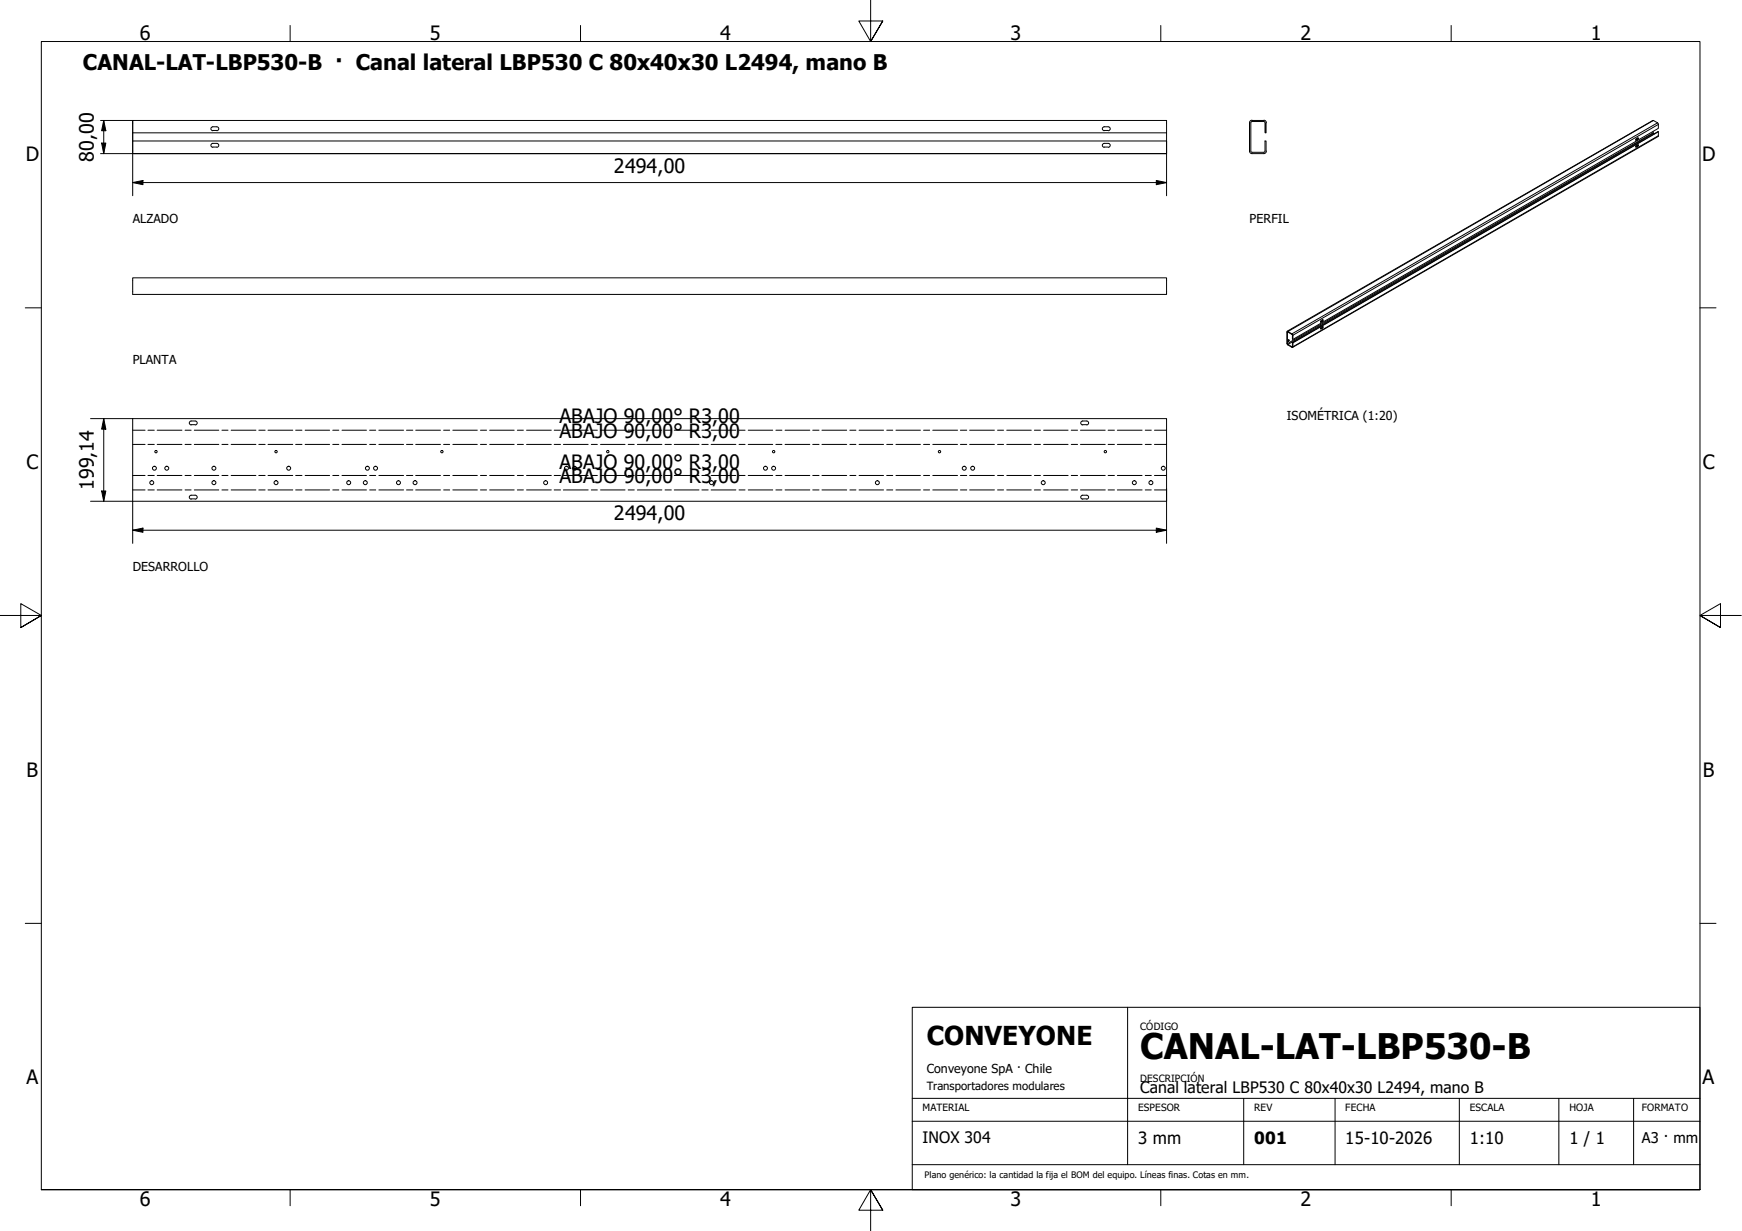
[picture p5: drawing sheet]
<svg xmlns="http://www.w3.org/2000/svg" width="420mm" height="297mm" viewBox="0 0 420 297" stroke-linecap="round" stroke-linejoin="round" font-family="sans-serif">
<defs><g id="words">
<text font-size="8.5" x="275" y="255.6">CANAL-LAT-LBP530-B</text>
<text font-size="6.3" x="223.5" y="252.2">CONVEYONE</text>
<text font-size="5.2" x="20" y="17">CANAL-LAT-LBP530-B · Canal lateral LBP530 C 80x40x30 L2494, mano B</text>
<g font-size="4.8">
<text x="33.7" y="9.6">6</text>
<text x="103.7" y="9.6">5</text>
<text x="173.7" y="9.6">4</text>
<text x="243.7" y="9.6">3</text>
<text x="313.7" y="9.6">2</text>
<text x="383.7" y="9.6">1</text>
<text x="6.2" y="38.9">D</text>
<text x="22.6" y="39" transform="rotate(-90 22.6 39)">80,00</text>
<text x="148.1" y="41.6">2494,00</text>
<text x="410.5" y="38.9">D</text>
<text x="134.9" y="105.6">ABAJO 90,00° R3,00</text>
<text x="134.9" y="102.2">ABAJO 90,00° R3,00</text>
<text x="6.4" y="113.1">C</text>
<text x="134.9" y="113.1">ABAJO 90,00° R3,00</text>
<text x="410.7" y="113.1">C</text>
<text x="22.6" y="118.3" transform="rotate(-90 22.6 118.3)">199,14</text>
<text x="134.9" y="116.6">ABAJO 90,00° R3,00</text>
<text x="148.1" y="125.6">2494,00</text>
<text x="6.4" y="187.4">B</text>
<text x="410.7" y="187.4">B</text>
<text x="6.4" y="261.7">A</text>
<text x="410.7" y="261.7">A</text>
<text x="33.7" y="290.9">6</text>
<text x="103.7" y="290.9">5</text>
<text x="173.7" y="290.9">4</text>
<text x="243.7" y="290.9">3</text>
<text x="313.7" y="290.9">2</text>
<text x="383.7" y="290.9">1</text>
</g>
<g font-size="4.1">
<text x="274.5" y="276.1">3 mm</text>
<text x="302.5" y="276.1">001</text>
<text x="324.5" y="276.1">15-10-2026</text>
<text x="354.5" y="276.1">1:10</text>
<text x="378.5" y="276.1">1 / 1</text>
</g>
<g font-size="3.8">
<text x="275" y="263.8">Canal lateral LBP530 C 80x40x30 L2494, mano B</text>
<text x="222.5" y="275.9">INOX 304</text>
</g>
<text font-size="3.6" x="396" y="275.7">A3 · mm</text>
<g font-size="3">
<text x="32" y="53.8">ALZADO</text>
<text x="301.4" y="53.8">PERFIL</text>
<text x="32" y="87.7">PLANTA</text>
<text x="310.4" y="101.4">ISOMÉTRICA (1:20)</text>
<text x="32" y="137.7">DESARROLLO</text>
<text x="223.5" y="258.8">Conveyone SpA · Chile</text>
</g>
<text font-size="2.7" x="223.5" y="263.1">Transportadores modulares</text>
<g font-size="2.4">
<text x="275" y="248.5">CÓDIGO</text>
<text x="275" y="261">DESCRIPCIÓN</text>
<text x="222.5" y="268">MATERIAL</text>
<text x="274.5" y="268.1">ESPESOR</text>
<text x="302.5" y="268">REV</text>
<text x="324.5" y="268.1">FECHA</text>
<text x="354.5" y="268.1">ESCALA</text>
<text x="378.5" y="268.1">HOJA</text>
<text x="396" y="268.1">FORMATO</text>
</g>
<text font-size="2.2" x="223" y="284.2">Plano genérico: la cantidad la fija el BOM del equipo. Líneas finas. Cotas en mm.</text>
</g></defs>
<!-- layer: Visible (ISO) -->
<g fill="none" stroke="#000" stroke-width=".24">
<path d="M32 32.1h249.4v-3h-249.4v8h249.4v-3.1M32 34h249.4M51.3 31.5h1M51.3 35.5h1M51.3 31.5a.48 .48 0 0 1-.4-.4 .48 .48 0 0 1 .4-.5h1a.48 .48 0 0 1 .5 .5 .48 .48 0 0 1-.5 .4M51.3 35.5a.48 .48 0 0 1-.4-.4 .48 .48 0 0 1 .4-.5h1a.48 .48 0 0 1 .5 .5 .48 .48 0 0 1-.5 .4M266.3 31.5h1M266.3 35.5h1M267.3 30.6h-.9a.48 .48 0 0 0-.5 .5 .48 .48 0 0 0 .5 .4M267.3 34.6h-.9a.48 .48 0 0 0-.5 .5 .48 .48 0 0 0 .5 .4M267.3 30.6a.48 .48 0 0 1 .5 .5 .48 .48 0 0 1-.5 .4M267.3 34.6a.48 .48 0 0 1 .5 .5 .48 .48 0 0 1-.5 .4"/>
<path d="M281.4 32.1v1.9M301.4 36.5l.1 .4 .5 .2M301.4 29.6v6.8M301.7 36.5l.3 .3M301.7 29.6v6.8M302 29.3l-.3 .3M302 29l-.5 .2-.1 .4M302 29.3h2.8l.3 .3M302 29.1h2.8M304.8 29l.5 .2 .1 .4M305.1 36.4v-2.4h.3v2.4M305.1 29.6v2.5h.3v-2.5"/>
<path d="M305.1 36.5l-.3 .3h-2.8M305.4 36.5l-.1 .4-.5 .2h-2.8M395 33.3l-.5 .3v.2l.5-.2 .1-.3-.1 .3-.5 .2M395 34.9l-.5 .3v.3l.5-.2 .2-.4-.7 .5M398.7 31.7v.5l.3 .1M400 31.8l-.1 1.1-88.1 50.9M32 67h249.4v4h-249.4zM310.5 79.9l88.2-50.8 1.2 .7 .1 1.2-88.2 50.9M318.6 79l.6-.1-.1 .2-.5 .3h-.1zM318.6 77.3l.6-.1-.2 .3-.4 .3zM319 77.1v.2l-.5 .4M319 78.8v.2l-.5 .3"/>
<path d="M310.8 82l-.2 .3M311.7 82.7h.1l-.1 1.2-1.1-.7-.2-.3v-2.8l.1-.2 1.2 .7 .1 .3v1l-.1-1.1-1.2-.7v2.9l1.2 .7v-1l88.3-50.9-88.2 50.9M32 101h249.4v20h-249.4zM46.1 102.5h1M47.1 101.6h-1a.48 .48 0 0 0-.4 .5 .48 .48 0 0 0 .4 .4M47.1 119.5h-1a.48 .48 0 0 0-.4 .5 .48 .48 0 0 0 .4 .4M47.1 101.6a.48 .48 0 0 1 .5 .5 .48 .48 0 0 1-.5 .4M47.1 119.5a.48 .48 0 0 1 .5 .5 .48 .48 0 0 1-.5 .4M261.1 101.6h1M261.1 102.5h1M261.1 119.5h1M261.1 101.6a.48 .48 0 0 0-.4 .5 .48 .48 0 0 0 .4 .4"/>
<path d="M261.1 119.5a.48 .48 0 0 0-.4 .5 .48 .48 0 0 0 .4 .4M262.1 101.6a.48 .48 0 0 1 .5 .5 .48 .48 0 0 1-.5 .4M262.1 119.5a.48 .48 0 0 1 .5 .5 .48 .48 0 0 1-.5 .4M46.1 120.4h1M261.1 120.4h1"/>
<circle cx="310.8" cy="82.2" r=".2"/>
<circle cx="36.6" cy="116.5" r=".48"/>
<circle cx="37.2" cy="113" r=".48"/>
<circle cx="37.6" cy="109" r=".29"/>
<circle cx="40.2" cy="113" r=".48"/>
<circle cx="51.6" cy="116.5" r=".48"/>
<circle cx="51.6" cy="113" r=".48"/>
<circle cx="66.6" cy="109" r=".29"/>
<circle cx="66.6" cy="116.5" r=".48"/>
<circle cx="69.6" cy="113" r=".48"/>
<circle cx="84.1" cy="116.5" r=".48"/>
<circle cx="88.1" cy="116.5" r=".48"/>
<circle cx="88.6" cy="113" r=".48"/>
<circle cx="90.6" cy="113" r=".48"/>
<circle cx="96.1" cy="116.5" r=".48"/>
<circle cx="100.1" cy="116.5" r=".48"/>
<circle cx="106.6" cy="109" r=".29"/>
<circle cx="131.6" cy="116.5" r=".48"/>
<circle cx="136.6" cy="113" r=".48"/>
<circle cx="138.6" cy="113" r=".48"/>
<circle cx="146.6" cy="109" r=".29"/>
<circle cx="171.6" cy="116.5" r=".48"/>
<circle cx="184.6" cy="113" r=".48"/>
<circle cx="186.6" cy="109" r=".29"/>
<circle cx="186.6" cy="113" r=".48"/>
<circle cx="211.6" cy="116.5" r=".48"/>
<circle cx="226.6" cy="109" r=".29"/>
<circle cx="232.6" cy="113" r=".48"/>
<circle cx="234.6" cy="113" r=".48"/>
<circle cx="251.6" cy="116.5" r=".48"/>
<circle cx="266.6" cy="109" r=".29"/>
<circle cx="273.6" cy="116.5" r=".48"/>
<circle cx="277.6" cy="116.5" r=".48"/>
<circle cx="280.6" cy="113" r=".48"/>
</g>
<!-- layer: Visible fina (ISO) -->
<g fill="none" stroke="#000" stroke-width=".24">
<path d="M394.6 33.8h.1M394.6 35.4l.1 .1M394.9 33.6h.1M394.9 35.2l.1 .1M398.7 32.1l-88.2 50.8M398.8 32.2l-88.2 50.9M398.8 29.1l-88.2 50.9M399.8 29.6l-88.2 51M400 32.8l-88.2 50.9M400 30l-88.2 50.9M318.6 77.6v.1M318.6 79.3v.1"/>
<path d="M318.9 77.5h.1M318.9 79.1l.1 .1M310.6 80.1l-.1 .1M311.7 83.6l-.1 .1"/>
</g>
<!-- layer: Eje de pliegue (ISO) -->
<g fill="none" stroke="#000" stroke-width=".24">
<path d="M32 107.2h3M32 114.7h3M32 103.8h3M32 118.2h3M35.7 107.2h1.5M35.7 114.7h1.5M35.7 103.8h1.5M35.7 118.2h1.5M37.9 107.2h6M37.9 114.7h6M37.9 103.8h6M37.9 118.2h6"/>
<path d="M44.6 107.2h1.5M44.6 114.7h1.5M44.6 103.8h1.5M44.6 118.2h1.5M46.9 107.2h5.9M46.9 114.7h5.9M46.9 103.8h5.9M46.9 118.2h5.9M53.5 107.2h1.5M53.5 114.7h1.5M53.5 103.8h1.5M53.5 118.2h1.5"/>
<path d="M55.8 107.2h5.9M55.8 114.7h5.9M55.8 103.8h5.9M55.8 118.2h5.9M62.4 107.2h1.5M62.4 114.7h1.5M62.4 103.8h1.5M62.4 118.2h1.5M64.6 107.2h6M64.6 114.7h6M64.6 103.8h6M64.6 118.2h6"/>
<path d="M71.3 107.2h1.5M71.3 114.7h1.5M71.3 103.8h1.5M71.3 118.2h1.5M73.6 107.2h5.9M73.6 114.7h5.9M73.6 103.8h5.9M73.6 118.2h5.9M80.3 107.2h1.4M80.3 114.7h1.4M80.3 103.8h1.4M80.3 118.2h1.4"/>
<path d="M82.5 107.2h5.9M82.5 114.7h5.9M82.5 103.8h5.9M82.5 118.2h5.9M89.2 107.2h1.4M89.2 114.7h1.4M89.2 103.8h1.4M89.2 118.2h1.4M91.4 107.2h5.9M91.4 114.7h5.9M91.4 103.8h5.9M91.4 118.2h5.9"/>
<path d="M98 107.2h1.6M98 114.7h1.6M98 103.8h1.6M98 118.2h1.6M100.3 107.2h5.9M100.3 114.7h5.9M100.3 103.8h5.9M100.3 118.2h5.9M107 107.2h1.5M107 114.7h1.5M107 103.8h1.5M107 118.2h1.5"/>
<path d="M109.2 107.2h5.9M109.2 114.7h5.9M109.2 103.8h5.9M109.2 118.2h5.9M115.9 107.2h1.4M115.9 114.7h1.4M115.9 103.8h1.4M115.9 118.2h1.4M118.1 107.2h5.9M118.1 114.7h5.9M118.1 103.8h5.9M118.1 118.2h5.9"/>
<path d="M124.8 107.2h1.4M124.8 114.7h1.4M124.8 103.8h1.4M124.8 118.2h1.4M127 107.2h6M127 114.7h6M127 103.8h6M127 118.2h6M133.7 107.2h1.5M133.7 114.7h1.5M133.7 103.8h1.5M133.7 118.2h1.5"/>
<path d="M135.9 107.2h6M135.9 114.7h6M135.9 103.8h6M135.9 118.2h6M142.6 107.2h1.5M142.6 114.7h1.5M142.6 103.8h1.5M142.6 118.2h1.5M144.8 107.2h5.9M144.8 114.7h5.9M144.8 103.8h5.9M144.8 118.2h5.9"/>
<path d="M151.5 107.2h1.5M151.5 114.7h1.5M151.5 103.8h1.5M151.5 118.2h1.5M153.7 107.2h5.9M153.7 114.7h5.9M153.7 103.8h5.9M153.7 118.2h5.9M160.4 107.2h1.5M160.4 114.7h1.5M160.4 103.8h1.5M160.4 118.2h1.5"/>
<path d="M162.6 107.2h6M162.6 114.7h6M162.6 103.8h6M162.6 118.2h6M169.3 107.2h1.5M169.3 114.7h1.5M169.3 103.8h1.5M169.3 118.2h1.5M171.5 107.2h6M171.5 114.7h6M171.5 103.8h6M171.5 118.2h6"/>
<path d="M178.2 107.2h1.5M178.2 114.7h1.5M178.2 103.8h1.5M178.2 118.2h1.5M180.5 107.2h5.9M180.5 114.7h5.9M180.5 103.8h5.9M180.5 118.2h5.9M187.1 107.2h1.5M187.1 114.7h1.5M187.1 103.8h1.5M187.1 118.2h1.5"/>
<path d="M189.4 107.2h5.9M189.4 114.7h5.9M189.4 103.8h5.9M189.4 118.2h5.9M196 107.2h1.5M196 114.7h1.5M196 103.8h1.5M196 118.2h1.5M198.2 107.2h6M198.2 114.7h6M198.2 103.8h6M198.2 118.2h6"/>
<path d="M205 107.2h1.4M205 114.7h1.4M205 103.8h1.4M205 118.2h1.4M207.2 107.2h5.9M207.2 114.7h5.9M207.2 103.8h5.9M207.2 118.2h5.9M213.9 107.2h1.4M213.9 114.7h1.4M213.9 103.8h1.4M213.9 118.2h1.4"/>
<path d="M216.1 107.2h5.9M216.1 114.7h5.9M216.1 103.8h5.9M216.1 118.2h5.9M222.8 107.2h1.4M222.8 114.7h1.4M222.8 103.8h1.4M222.8 118.2h1.4M225 107.2h5.9M225 114.7h5.9M225 103.8h5.9M225 118.2h5.9"/>
<path d="M231.6 107.2h1.6M231.6 114.7h1.6M231.6 103.8h1.6M231.6 118.2h1.6M233.9 107.2h5.9M233.9 114.7h5.9M233.9 103.8h5.9M233.9 118.2h5.9M240.6 107.2h1.5M240.6 114.7h1.5M240.6 103.8h1.5M240.6 118.2h1.5"/>
<path d="M242.8 107.2h5.9M242.8 114.7h5.9M242.8 103.8h5.9M242.8 118.2h5.9M249.5 107.2h1.5M249.5 114.7h1.5M249.5 103.8h1.5M249.5 118.2h1.5M251.7 107.2h5.9M251.7 114.7h5.9M251.7 103.8h5.9M251.7 118.2h5.9"/>
<path d="M258.4 107.2h1.5M258.4 114.7h1.5M258.4 103.8h1.5M258.4 118.2h1.5M260.6 107.2h6M260.6 114.7h6M260.6 103.8h6M260.6 118.2h6M267.3 107.2h1.5M267.3 114.7h1.5M267.3 103.8h1.5M267.3 118.2h1.5"/>
<path d="M269.5 107.2h6M269.5 114.7h6M269.5 103.8h6M269.5 118.2h6M276.2 107.2h1.5M276.2 114.7h1.5M276.2 103.8h1.5M276.2 118.2h1.5M278.4 107.2h3M278.4 114.7h3M278.4 103.8h3M278.4 118.2h3"/>
</g>
<!-- layer: Borde (ISO) -->
<g fill="none" stroke="#000" stroke-width=".24">
<path d="M70 6.1v3.9M140 6.1v3.9M210 0v10l-2.9-4.9h5.8l-2.9 4.9 2.9-4.9M280 6.1v3.9M350 6.1v3.9M6.1 74.3h3.9M410 74.3h3.9M0 148.5h10l-5-2.8v5.7l5-2.9-5 2.9M420 148.5h-10l5-2.8v5.7l-5-2.9 5 2.9M6.1 222.8h3.9M410 222.8h3.9M10 287.1v-277.1h400v277.1h-400h400"/>
<path d="M70 287.1v3.8M140 287.1v3.8M212.9 292l-2.9-4.9 2.9 4.9h-5.8l2.9-4.9v9.9M280 287.1v3.8M350 287.1v3.8"/>
</g>
<path d="M220 243.1h190v44h-190zM272 243.1v37.9M220 270.6h190M220 265h190M300 265v16M322 265v16M352 265v16M376 265v16M394 265v16M220 281h190" fill="none" stroke="#000" stroke-width=".24"/>
<!-- layer: Cota (ISO) -->
<g fill="none" stroke="#000" stroke-width=".24">
<path d="M24.3 29.1h7.7v18.1M24.3 37.1h257.1M24.5 34.5h1l-.5 2.6zM25 29.1l.5 2.4h-1zM25 29.1v8M281.4 34v13.2M32 44.1l2.5-.6v1.1zM32 44.1h249.4M278.9 43.5l2.5 .6-2.5 .5zM21.8 101h10.2M24.5 118.5h1l-.5 2.5zM25 101l.5 2.6h-1z"/>
<path d="M25 101v20M281.4 117.9v13.2M21.8 121h10.2v10.1M32 127.9l2.5-.5v1zM32 127.9h249.4M278.9 127.4l2.5 .5-2.5 .5z"/>
</g>
<path d="M24.5 34.5h1l-.5 2.6zM25 29.1l.5 2.4h-1zM32 44.1l2.5-.6v1.1zM278.9 43.5l2.5 .6-2.5 .5zM24.5 118.5h1l-.5 2.5zM25 101l.5 2.6h-1zM32 127.9l2.5-.5v1zM278.9 127.4l2.5 .5-2.5 .5z" fill="#000"/>
<use href="#words"/>
</svg>
